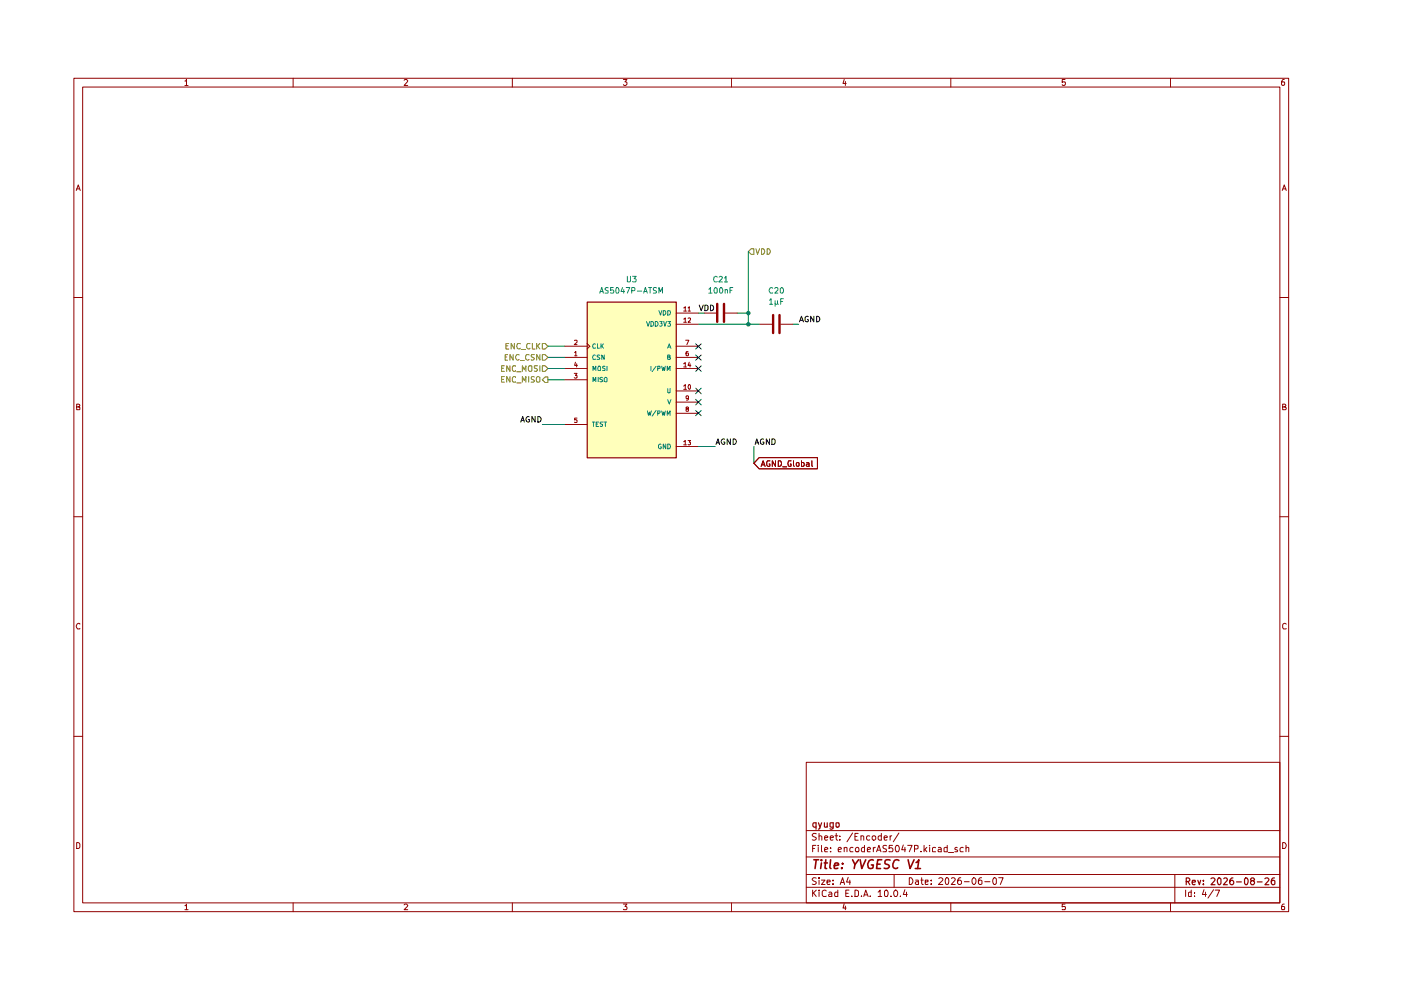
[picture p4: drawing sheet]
<svg xmlns="http://www.w3.org/2000/svg" width="297mm" height="210mm" viewBox="0 0 297 210" stroke-linecap="round" stroke-linejoin="round" font-family="sans-serif">
<g fill="none" stroke="#910000" stroke-width=".21">
<path d="M15.7 16.6h257.5v176.7h-257.5zM17.5 18.5h253.9v172.9h-253.9zM39.2 17.2h.2l.1-.4v1.3M39.2 18.1h.7M62.1 16.6v1.9M85.7 17l.2-.2h.3l.2 .3-.7 1h.7M108.6 16.6v1.9M132.2 16.8h.7l-.4 .6 .4 .1v.4l-.2 .2h-.4l-.1-.2M155.1 16.6v1.9M179 16.8l-.3 .9h.7M179.2 17.3v.8M201.6 16.6v1.9"/>
<path d="M225.8 16.8h-.6v.6h.6l.1 .1-.1 .5-.4 .1-.2-.2M248.2 16.6v1.9M272.3 16.8h-.3a.93 .93 0 0 0-.2 1.2h.5l.1-.5-.1-.1h-.5l-.1 .1M16.2 40.4l.4-1.2 .4 1.2M16.3 40h.5M271.9 40.4l.4-1.2 .4 1.2M272 40h.6M15.7 63.1h1.8M271.4 63.1h1.8M16.3 86.3h.4l.2-.3-.1-.2-.5-.1v1.2h.5l.1-.5-.2-.1M271.9 86.3l.6-.1v-.4l-.6-.1v1.2h.6l.2-.4-.3-.2M15.7 109.6h1.8"/>
<path d="M271.4 109.6h1.8M16.9 132.3l-.1-.1a.66 .66 0 0 0-.6 .4 .66 .66 0 0 0 .2 .7h.5M272.7 132.3l-.4-.1-.4 .3v.6l.2 .2h.6M15.7 156.1h1.8M271.4 156.1h1.8M16.3 178.6h.3l.3 .4v.6l-.3 .3h-.3zM170.9 161.6h100.5v29.8h-100.5zM170.9 176.1h100.5M172.3 179.9h.4M173 179.2h-.7v1.4M173.1 176.8l-.6-.1-.3 .3 .1 .3 .7 .2 .1 .2a.51 .51 0 0 1-.4 .4 .51 .51 0 0 1-.5 0M173.5 179.2v.1"/>
<path d="M173.5 179.7v.9M173.7 177.3l.3-.1 .2 .2v.7M173.7 176.7v1.4M174.2 179.2v1.2l.1 .2M174.8 177.6l.7-.1-.1-.2-.4-.1-.2 .2 .1 .7h.5M176 177.6l.7-.1-.1-.2-.4-.1-.2 .2 .1 .7h.5M176.1 179.7v.2M177 177.2h.6M177.3 176.7v1.2l.3 .2M178.1 178v.1M178.1 177.3v.1M179 179.8l.2-.1h.4v.9"/>
<path d="M179 179.7v.9M180.8 176.6l-1.2 1.9M180.8 179.7h-.4a.59 .59 0 0 0-.1 .9h.5M181.3 177.4h.4M181.9 176.7h-.6v1.4h.6M182.5 177.3l.5-.1 .1 .2v.7M182.5 177.2v.9M183.3 179.2v1.4h-.5l-.2-.3 .1-.5 .3-.1h.3M184.4 177.3l-.4-.1-.3 .3v.4l.3 .2h.4M185 177.3h.6l.1 .6-.3 .2h-.2l-.3-.2zM185.2 179.7v.9M185.6 179.7l-.4 .3"/>
<path d="M186.9 177.3l-.5-.1-.2 .3v.4l.2 .2h.5M186.9 176.7v1.4M187.5 177.6l.6-.1-.1-.2-.4-.1-.1 .2v.7h.5M188 179.3h-.7v.5l.6 .2 .1 .3-.1 .3h-.7M188.7 177.2v.9M189.1 177.2l-.4 .3M189.2 179.2h-.6l-.1 .7 .6-.2 .2 .3-.1 .5h-.7M190 179.3l.2-.1a.74 .74 0 0 1 .5 .6 .74 .74 0 0 1-.3 .8h-.4l-.2-.5zM190.6 176.6l-1.2 1.9M191.5 179.2l-.3 1h.8M191.9 179.7v.9M192.4 179.2h1l-.6 1.4"/>
<path d="M195.9 179.2v1.4M196.5 179.7l-.6 .6M197.1 179.2v.1M197.1 179.7v.9M198.4 179.7h-.4l-.3 .1v.7l.7 .1M199 179.7h.3l.3 .2v.7h-.6l-.1-.3 .2-.2 .5-.1M200.8 179.2v1.4h-.6v-.8l.2-.1h.4M202.9 179.7h-.2l-.3 .2 .6 .4-.1 .3h-.5M204.2 179.7h-.3l-.4 .3 .2 .6h.5M204.8 179.8l.3-.1h.3v.9M204.8 179.2v1.4M271.9 178.6a.65 .65 0 0 1 .8 .7 .65 .65 0 0 1-.8 .6z"/>
<path d="M39.2 192h.2l.1-.3v1.2M39.2 192.9h.7M62.1 191.4v1.9M85.7 191.9l.2-.2h.3l.2 .2-.7 1h.7M108.6 191.4v1.9M132.2 191.7h.7l-.4 .5 .4 .2v.3l-.1 .2-.6-.1M155.1 191.4v1.9M170.9 188.1h100.5M170.9 185.4h100.5M170.9 181.7h100.5M172.3 188.7v1.4M172.5 189.3l.6 .8"/>
<path d="M173.1 186.2l-.6-.1-.3 .3 .3 .4 .6 .3a.51 .51 0 0 1-.4 .4 .51 .51 0 0 1-.5 0M173.1 188.7l-.8 .8M173.7 188.7v.2M173.7 186.1v.2M173.7 186.6v.9M173.7 189.1v1M174.2 186.6h.7l-.7 .9h.7M174.8 180.2l.7-.2-.1-.3h-.4l-.2 .2 .1 .7h.5M175.2 188.9l-.4-.2-.5 .4 .1 .8 .2 .2 .6-.1M175.3 187l.7-.1-.1-.3h-.5l-.1 .2 .1 .7h.5M175.8 189.2l.4-.1 .2 .3v.7h-.6l-.1-.4 .7-.2M176.1 180.5v.1"/>
<path d="M176.6 187.4v.1M176.6 186.6v.2M177.6 188.7v1.4h-.6v-.9h.6M177.7 180.2l.7-.2-.2-.3h-.4l-.1 .7 .1 .2h.5M178.1 187.5l.5-1.4 .5 1.4M178.3 187.1h.6M179 191.6l-.3 .9h.7M179.2 192.1v.8M179.3 189.4h.5M179.8 186l-.3 1h.8M180 188.7h-.7v1.4h.7M180.2 186.6v.9"/>
<path d="M180.6 190v.1M181.3 188.7h.3l.4 .4v.6l-.2 .4h-.5zM182.6 190v.1M183.1 190.1l.5-1.4 .5 1.4M183.2 189.7h.7M183.9 180.2l.7-.2-.2-.3h-.4l-.1 .7 .1 .2h.5M184.5 190v.1M185.8 180.6l.6-1.4 .4 1.4M186 180.3h.6M186.2 189.1l.4-.4v1.4M186.2 190.1h.7M187.5 189l.4-.3a.82 .82 0 0 1 .2 1.4l-.5-.1z"/>
<path d="M188.9 190v.1M189.6 185.4v2.7M189.8 188.7a.78 .78 0 0 1 .3 1.4h-.4l-.1-.3a.85 .85 0 0 1 .2-1.1zM190.9 190v.1M191.9 188.6l-.4 1.1h.9M192.2 189.1v1M192.8 186.1a.72 .72 0 0 1 .8 .7 .72 .72 0 0 1-.8 .7zM193.9 180l.7-.1v-.6l-.7-.1v1.4M194.1 186.6h.5l.1 .9M194.7 186.9h-.4l-.2 .3 .2 .3h.4M195.2 180.5v.1M195.2 186.6h.5"/>
<path d="M195.4 186.1v1.2l.3 .2M196.1 180.1l.4 .5M196.2 187l.6-.1v-.3h-.6v.9h.6M197.4 187.4v.1M197.4 186.6v.2M199.1 186.3v-.1a.47 .47 0 0 1 .8 .3l-.9 1h.9M200.5 186.3l.2-.2a.8 .8 0 0 1 .5 .7 .8 .8 0 0 1-.5 .7l-.2-.1-.1-.5zM201.1 180.8h1.1M201.6 191.4v1.9M201.8 186.3l.1-.2h.4l.2 .4-.8 1h.8M203.7 186.1l-.4 .1-.2 .2-.1 .9 .3 .2 .6-.2v-.4l-.4-.3h-.2l-.3 .3M204.5 186.9h1"/>
<path d="M206.4 186.1a.75 .75 0 0 1 .6 .7 .75 .75 0 0 1-.6 .7 .92 .92 0 0 1 0-1.4zM208.1 186.1l-.5 .2a1.02 1.02 0 0 0 .1 1.2l.5-.1v-.6l-.5-.2-.3 .3M208.8 186.9h1.1M210.7 186.2l.3-.1 .2 .3v.9l-.2 .2a.78 .78 0 0 1-.6-.5 .78 .78 0 0 1 .3-.8zM211.8 186.1h.9l-.6 1.4M225.8 191.7h-.6v.6l.6-.1 .1 .2-.1 .5-.6-.1M248.2 191.4v1.9M249.1 185.4v6M251.4 188.7v1.4M252.6 188.7v1.4h-.5l-.1-.8 .2-.2 .4 .1M253.2 190v.1M253.2 189.2v.2"/>
<path d="M255.3 188.6l-.4 1.1h.9M255.6 189.1v1M257.3 188.6l-1.2 1.8M257.6 188.7h1l-.6 1.4M272.3 191.7h-.3a.93 .93 0 0 0-.2 1.2h.5l.1-.5-.1-.2h-.5l-.1 .2"/>
<circle cx="181.7" cy="180.2" r=".44"/>
</g>
<g fill="none" stroke="#910000" stroke-width=".25">
<path d="M173 175.3l-.4 .1-.3-.3 .2-.6h.5v1.3M173.5 174.5l.4 .9M174.2 174.5l-.4 1.2-.3 .1M174.8 174.5v.8l.3 .1 .3-.2M175.4 174.5v.9M176.7 175.3l-.5 .1-.2-.2 .1-.7h.6v1.1l-.4 .2-.3-.1M177.2 174.5h.6v.8l-.3 .1-.3-.2zM251.5 186.9h.5l.3-.3v-.2l-.3-.3h-.5v1.5M251.8 186.9l.5 .7M252.8 187.1l.6-.1v-.4h-.5l-.1 .2 .1 .7h.5M254 186.6l.3 1 .3-1M255.1 187.4v.2"/>
<path d="M255.1 186.6v.2M256.8 186.3l.5-.2 .3 .3-.1 .3-.7 .9h.8M258.3 186.2l.3-.1 .3 .3v.8l-.3 .4a.84 .84 0 0 1-.3-1.4zM259.5 186.3l.1-.2h.4l.2 .5-.8 1h.8M261.4 186.1h-.2a.93 .93 0 0 0-.3 1.4 .45 .45 0 0 0 .6-.2 .45 .45 0 0 0-.2-.6 .45 .45 0 0 0-.6 .3M262.2 187h1M264.1 186.1a.75 .75 0 0 1 .6 .8 .75 .75 0 0 1-.6 .7l-.2-.4v-.8zM265.4 186.7l-.3-.3 .3-.3h.3l.3 .3-.1 .2-.5 .1-.3 .3 .3 .6h.3l.3-.4v-.2l-.3-.3M266.6 187h1M268.2 186.3l.6-.2 .2 .3-.1 .3-.7 .9h.8M270.2 186.1l-.5 .2-.2 .9 .3 .4 .5-.2-.1-.7-.4-.1-.3 .4"/>
</g>
<g fill="none" stroke="#910000" stroke-width=".34">
<path d="M172.6 182.3h1M173.1 182.3l-.3 1.8M174.2 182.3v.2M174.2 183l-.2 1.1M174.8 183h.6M175.1 182.3l-.2 1.8h.4M176.1 182.3l-.2 1.6 .3 .2M176.9 183.6l.9-.2-.1-.4h-.7l-.1 .9 .1 .2h.6M178.5 184v.1M178.6 183v.2M180.8 182.3l.5 1 .7-1M181.3 183.3l-.2 .8"/>
<path d="M182.4 182.3l.3 1.8 .9-1.8M185.2 182.4a1.02 1.02 0 0 0-1.1 .5 1.02 1.02 0 0 0 .1 1.2h.5l.4-.1 .1-.6h-.5M185.9 183.2h.7M186.9 182.3h-.8l-.3 1.8h.9M188.7 182.4l-.7-.1-.3 .2-.1 .2v.3l.8 .4 .2 .4a.79 .79 0 0 1-1.1 .3M190.6 182.5l-.1-.1a.7 .7 0 0 0-1 .4l-.2 .3 .1 .8a.62 .62 0 0 0 .9 .1M192.5 182.3l.5 1.8 .8-1.8M194.1 184.1h1.1M194.2 182.9l.6-.6-.2 1.8"/>
</g>
<path d="M124.5 64h18.8v33h-18.8z" fill="#ffb"/>
<g fill="none" stroke="#000" stroke-width=".21">
<path d="M110.4 89.5l.4-1.2 .4 1.2M110.5 89.2h.6M112.2 88.4a.54 .54 0 0 0-.7 .6 .54 .54 0 0 0 .8 .4v-.4h-.3M113.5 88.3v1.2l-.7-1.2v1.2M114 88.3a.6 .6 0 0 1 .7 .6 .6 .6 0 0 1-.7 .6zM151.8 94.2l.4-1.2 .4 1.2M151.9 93.9h.6M153.6 93.1l-.1-.1a.57 .57 0 0 0-.6 .7l.4 .5 .4-.1v-.4h-.3M154.9 93v1.2l-.7-1.2v1.2M155.4 93a.58 .58 0 0 1 .7 .7l-.2 .4-.5 .1zM160.1 94.2l.3-1.2 .5 1.2M160.2 93.9h.6"/>
<path d="M161.9 93.1l-.3-.1a.61 .61 0 0 0-.4 .7 .61 .61 0 0 0 .5 .5l.3-.1v-.4h-.3M163.2 93v1.2l-.7-1.2v1.2M163.7 93h.3l.3 .3v.6l-.3 .3h-.3z"/>
</g>
<g fill="none" stroke="#910000" stroke-width=".21">
<path d="M119.7 75.8h4.8M119.7 73.4h4.8M119.7 78.1h4.8M121.8 79.2h.5l-.3 .4 .3 .1v.4h-.5M121.8 74.8l.3-.3v.9M121.8 72.2l.5-.1v.5l-.5 .5h.5M121.8 75.4h.5M122 76.8l-.2 .7h.6M122.3 77.1v.7M124.5 72.8l.6 .6-.6 .6M143.3 75.8h4.8M143.3 73.4h4.8"/>
<path d="M143.3 78.1h4.8M143.3 66.4h4.8M143.3 68.7h4.8M144.9 65.3l.4-.3v1M144.9 67.6l.4-.2v.9M144.9 77.1l.4-.2v.9M144.9 66h.6M144.9 68.3h.6M144.9 77.8h.6M145.4 72.1h.6l-.4 1M145.9 74.5l-.4 .2v.7h.5l-.1-.6h-.4v.2M145.9 65.3l.2-.3v1"/>
<path d="M145.9 67.5h.5v.3l-.5 .5h.5M145.9 66h.5M146.1 76.8l-.2 .7h.6M146.3 77.1v.7M119.7 80.5h4.8M119.7 90h4.8M122.3 88.6h-.5v.5h.5v.5l-.5-.1M143.3 87.6h4.8M143.3 85.3h4.8M143.3 82.9h4.8M143.3 94.7h4.8M144.9 81.9l.4-.4v1"/>
<path d="M144.9 93.6l.4-.2v.9M144.9 82.5h.6M144.9 94.3h.6M145.6 86.7l-.1-.1v-.2h.5v.2l-.5 .2v.3l.4 .1 .1-.4-.2-.1M145.9 93.4h.5l-.3 .3 .3 .1v.4h-.5M146 84.3l-.1 .2h-.4v-.5h.5v.7l-.5 .1M146 81.6l.2-.1 .2 .3v.5l-.2 .2-.3-.4zM161 97h12.3v2.4h-12.3l-1.1-1.2zM161.4 98.9l.4-1.2 .4 1.2M161.5 98.6h.6M163.2 97.7h-.5l-.1 .3v.6l.1 .2h.5v-.4h-.1M164.4 97.7v1.2l-.7-1.2v1.2"/>
<path d="M165 97.7h.4a.66 .66 0 0 1 .3 .8 .66 .66 0 0 1-.7 .4zM165.9 99h.9M167.7 97.7h-.5a.72 .72 0 0 0 .4 1.2l.1-.1v-.4h-.1M168.2 97.7v1l.2 .2M168.9 98.1l.3-.1 .2 .2v.5l-.2 .2-.4-.3zM169.9 98.1l.4-.1 .2 .3-.1 .5h-.5M169.9 97.7v1.2M171 98.1l.4-.1 .1 .2v.7M171.5 98.4h-.4l-.2 .2 .2 .3 .4-.1M172.1 97.7v1.1l.2 .1"/>
</g>
<path d="M124.5 64.1h18.9v33h-18.9z" fill="none" stroke="#910000" stroke-width=".25"/>
<g fill="none" stroke="#008785" stroke-width=".21">
<path d="M125.7 78.6v-1l.3 .7 .3-.7v1M126.2 75.4a.48 .48 0 0 0-.5 .2 .48 .48 0 0 0 .1 .6l.4-.1M126.2 73a.48 .48 0 0 0-.5 .2 .48 .48 0 0 0 .1 .6l.4-.1M126.7 72.9v.9h.4M127 77.6l.3 .2v.7h-.5a.6 .6 0 0 1 .2-.9zM127.2 75.4l-.4-.1-.2 .1 .1 .3 .5 .2-.1 .3h-.5M127.4 72.9v.9M127.6 73.3l.3 .5M127.9 72.9l-.5 .6M128.1 75.3v.9l-.5-.9v.9M128.3 77.7h-.5v.4l.5 .1-.1 .4h-.4M128.7 77.6v1"/>
<path d="M137.1 68.2l.3 1 .4-1M138 68.2a.52 .52 0 0 1 .6 .5 .52 .52 0 0 1-.6 .5zM138 77.6v1M138.9 68.2a.52 .52 0 0 1 .6 .5 .52 .52 0 0 1-.6 .5zM139.1 77.6l-.8 1.2M139.4 78.1h.6v-.4l-.6-.1v1M139.7 65.9l.3 .9 .3-.9M139.9 68.2h.5l-.3 .4 .3 .1v.4h-.5M140.3 77.6l.2 1 .2-.7 .2 .7 .2-1M140.6 65.9h.4l.1 .1v.5l-.2 .3h-.3zM140.7 68.2l.3 1 .3-1M141.5 78.6v-1l.2 .7 .4-.7v1"/>
<path d="M141.6 75.7h.4l.1-.3-.5-.1v.9h.5l.1-.3-.3-.2M141.6 73.8l.3-.9 .3 .9M141.6 65.9h.4a.54 .54 0 0 1 .1 .6 .54 .54 0 0 1-.5 .3zM141.6 68.2h.6l-.4 .4h.3l.1 .4-.2 .2-.4-.1M141.6 73.6h.6M125.6 89.5h.6M125.7 80.9v-.9l.3 .7 .3-.7v.9M125.8 89.5v.9M126.4 89.9h.3M126.8 80v.9M126.9 89.5h-.5v.9h.5M127.8 80.1l-.5-.1-.1 .2 .1 .2 .4 .1 .1 .2-.1 .2h-.5"/>
<path d="M127.8 89.5l-.5 .1v.2l.5 .2v.3h-.5M128 89.5h.6M128.1 80.2l.3-.2 .3 .2-.1 .7h-.5zM128.4 89.5v.9M137.2 87.1l.3 1 .2-.7 .1 .7 .3-1M139.1 87l-.8 1.2M139.4 87.6h.4l.2-.1-.1-.4h-.5v1M140.1 94.2l-.1-.1-.4 .3v.5l.4 .3 .2-.2v-.3h-.2M140.3 87.1l.2 1 .2-.7 .2 .7 .2-1M141.1 94.1v1.1l-.5-1.1v1.1M141.5 88.1v-1l.2 .7 .4-.7v1M141.6 84.8l.3 .9 .3-.9"/>
<path d="M141.6 82.4v.8l.1 .1 .4-.1v-.8M141.6 94.1a.52 .52 0 0 1 .6 .6 .52 .52 0 0 1-.6 .5z"/>
</g>
<path d="M115.6 79.9h.6v1.2h-.6l-.6-.6z" fill="#fff"/>
<path d="M106.9 79.8h-.6v1.2h.6M108.1 79.8v1.2l-.7-1.2v1.2M112.1 79.8v1.2M113.3 79.9h-.6v.4l.4 .2 .2 .4-.2 .1h-.5M114 79.8l.5 .2v.9l-.2 .1h-.4a.86 .86 0 0 1 .1-1.2zM115.6 79.9h.6v1.2h-.6l-.6-.6zM106.3 80.4h.5M109.3 80l-.3-.2-.4 .4v.6l.2 .2 .5-.1M109.6 81.2h.9M110.7 81v-1.2l.5 .9 .3-.9v1.2" fill="none" stroke="#848400" stroke-width=".21"/>
<path d="M148.3 64.7l.4 1.2 .4-1.2M149.4 64.7h.4l.3 .2v.7l-.3 .3h-.4zM150.6 64.7l.6 .2 .1 .3-.1 .5-.3 .2h-.3zM169.5 68.2l.4-1.1 .4 1.1M169.7 67.9h.5M171.4 67.1a.45 .45 0 0 0-.7 .2v.7a.45 .45 0 0 0 .7 .2v-.5h-.2M172.6 67.1v1.1l-.7-1.1v1.1M173.1 67.1a.6 .6 0 0 1 .7 .5 .6 .6 0 0 1-.7 .6z" fill="none" stroke="#000" stroke-width=".21"/>
<path d="M152.1 64.4v3.8M153.5 64.4v3.8M163.9 66.8v3.8M165.3 66.8v3.8" fill="none" stroke="#910000" stroke-width=".51"/>
<path d="M149.3 66.4h2.5M153.8 66.4h2.5M161 68.7h2.7M165.5 68.7h2.6" fill="none" stroke="#910000" stroke-width=".21"/>
<path d="M159.3 52.7h.6v1.2h-.6l-.6-.6z" fill="#fff"/>
<path d="M159.3 52.7h.6v1.2h-.6l-.6-.6zM160.3 52.7l.3 1.2 .4-1.2M161.5 52.7h.4a.66 .66 0 0 1 .2 .8 .66 .66 0 0 1-.6 .4zM162.6 52.7h.5a.66 .66 0 0 1 .2 .8 .66 .66 0 0 1-.7 .4z" fill="none" stroke="#848400" stroke-width=".21"/>
<path d="M115 72.8h.6l.6 .6-.6 .6h-.6z" fill="#fff"/>
<path d="M107.3 73.3h.4M107.9 72.8h-.6v1.2h.6M109.1 72.8v1.2l-.7-1.2v1.2M110.3 72.9l-.5-.1a.67 .67 0 0 0-.2 .7 .67 .67 0 0 0 .5 .5l.2-.2M110.5 74.1h.9M112.4 72.9l-.6-.1-.1 .3 .1 .7 .2 .2 .4-.2M112.9 72.8v1.2h.6M113.8 72.8v1.2M114 73.3l.5 .7M114.5 72.8l-.7 .7M115 72.8h.6l.6 .6-.6 .6h-.6z" fill="none" stroke="#848400" stroke-width=".21"/>
<path d="M115 75.2h.6l.6 .6-.6 .6h-.6z" fill="#fff"/>
<path d="M107.1 75.7h.3M107.6 75.2h-.5v1.2h.5M108.8 75.2v1.2l-.7-1.2v1.2M110.1 75.3l-.5-.1a.67 .67 0 0 0-.3 .7 .67 .67 0 0 0 .5 .5l.3-.2M110.3 76.5h.9M112.2 75.3l-.5-.1a.67 .67 0 0 0-.3 .7 .67 .67 0 0 0 .5 .5l.3-.2M113.3 75.2h-.6v.5l.5 .2 .1 .2-.3 .3-.4-.1M114.5 75.2v1.2l-.7-1.2v1.2M115 75.2h.6l.6 .6-.6 .6h-.6z" fill="none" stroke="#848400" stroke-width=".21"/>
<path d="M115 77.6h.6l.6 .5-.6 .6h-.6z" fill="#fff"/>
<path d="M106.3 78.1h.5M106.9 77.6h-.6v1.1h.6M108.1 77.6v1.1l-.7-1.1v1.1M109.3 77.6h-.5l-.2 .2 .1 .8 .3 .1 .3-.1M109.6 78.8h.9M110.7 78.7v-1.1l.5 .8 .3-.8v1.1M112.2 77.6h.5l.1 .1v.9l-.3 .1h-.3a.87 .87 0 0 1 0-1.1zM114 77.6h-.7v.4l.7 .4-.3 .3h-.4M114.5 77.6v1.1M115 77.6h.6l.6 .5-.6 .6h-.6z" fill="none" stroke="#848400" stroke-width=".21"/>
<path d="M158.7 53.3v15.4M116.2 73.4h3.5M116.2 78.1h3.5M116.2 75.8h3.5M148.1 66.4h1.2M148.1 68.7h12.9M156.3 66.4h2.4M168.1 68.7h1.2M115 90h4.7M116.2 80.5h3.5M148.1 94.7h3.5M159.9 94.7v3.5" fill="none" stroke="#008700" stroke-width=".21"/>
<g fill="none" stroke="#910000" stroke-width=".21">
<path d="M161 97h12.3v2.4h-12.3l-1.1-1.2zM161.4 98.9l.4-1.2 .4 1.2M161.5 98.6h.6M163.2 97.7h-.5l-.1 .3v.6l.1 .2h.5v-.4h-.1M164.4 97.7v1.2l-.7-1.2v1.2M165 97.7h.4a.66 .66 0 0 1 .3 .8 .66 .66 0 0 1-.7 .4zM165.9 99h.9M167.7 97.7h-.5a.72 .72 0 0 0 .4 1.2l.1-.1v-.4h-.1M168.2 97.7v1l.2 .2M168.9 98.1l.3-.1 .2 .2v.5l-.2 .2-.4-.3zM169.9 98.1l.4-.1 .2 .3-.1 .5h-.5M169.9 97.7v1.2"/>
<path d="M171 98.1l.4-.1 .1 .2v.7M171.5 98.4h-.4l-.2 .2 .2 .3 .4-.1M172.1 97.7v1.1l.2 .1"/>
</g>
<path d="M147.5 77.6l1.2 1.1M147.5 75.3l1.2 1.1M147.5 72.9l1.2 1.1M148.7 77.6l-1.2 1.1M148.7 75.3l-1.2 1.1M148.7 72.9l-1.2 1.1M147.5 87l1.2 1.1M147.5 82.3l1.2 1.2M147.5 84.7l1.2 1.2M148.7 87l-1.2 1.1M148.7 82.3l-1.2 1.2M148.7 84.7l-1.2 1.2" fill="none" stroke="#00008a" stroke-width=".21"/>
<g fill="#008700">
<circle cx="158.7" cy="68.7" r=".47"/>
<circle cx="158.7" cy="66.4" r=".47"/>
</g>
<g fill="none" stroke="#008785" stroke-width=".21">
<path d="M133 58.6l.1 1.2h.4l.2-.2v-1M134.1 58.6h.8l-.4 .5 .4 .2v.3l-.2 .2-.6-.1M152.1 58.8l-.3-.2a.67 .67 0 0 0-.5 .5 .67 .67 0 0 0 .3 .7l.5-.1M152.5 58.8l.4-.2 .3 .3-.8 .9h.8M153.6 58.9h.2l.1-.3v1.2M153.6 59.8h.7M127.2 62.1l.4-1.1 .3 1.1M127.3 61.8h.5M128.9 61h-.4l-.2 .2 .1 .3 .5 .2v.4h-.6M130 61h-.5v.6l.5-.1 .1 .1v.4l-.1 .1h-.5M130.8 61a.75 .75 0 0 1 .3 1.1h-.4l-.1-.4v-.6zM132 61l-.3 .8h.7"/>
<path d="M132.2 61.4v.7M132.8 61h.7l-.5 1.1M133.9 61.6h.6l.1-.1v-.4l-.1-.1h-.6v1.1M135.1 61.7h1M136.5 62.1l.3-1.1 .4 1.1M136.6 61.8h.6M137.5 61h.7M137.8 61v1.1M139.2 61h-.5l-.2 .1v.4l.7 .3-.2 .3h-.5M139.7 62.1v-1.1l.3 .8 .5-.8v1.1M150.3 61.3l.3-.3v1.1M150.3 62.1h.7"/>
<path d="M151.6 61h.2l.3 .2v.8l-.2 .1h-.3l-.2-.4zM152.8 61a.71 .71 0 0 1 .3 1.1h-.4l-.1-.1v-.8zM153.8 61.5l.3-.1 .2 .2v.5M153.8 61.4v.7M154.8 61.6h.4M155.4 61h-.6v1.1M163.2 63.7l.3-.4v1.2M163.2 64.5h.6M163.8 61.1l-.2-.1a.67 .67 0 0 0-.5 .5 .67 .67 0 0 0 .2 .6h.5M164.3 61.1l.1-.1h.4l.1 .1v.4l-.6 .6h.6M164.3 63.8v1.1M164.8 63.8v.6l-.3 .1-.2-.2"/>
<path d="M164.8 64.3l.2 .2M165.5 63.9h.4M165.7 61a.71 .71 0 0 1 .2 1.1h-.3l-.2-.1v-.8zM166.1 63.3h-.6v1.2"/>
</g>
</svg>
